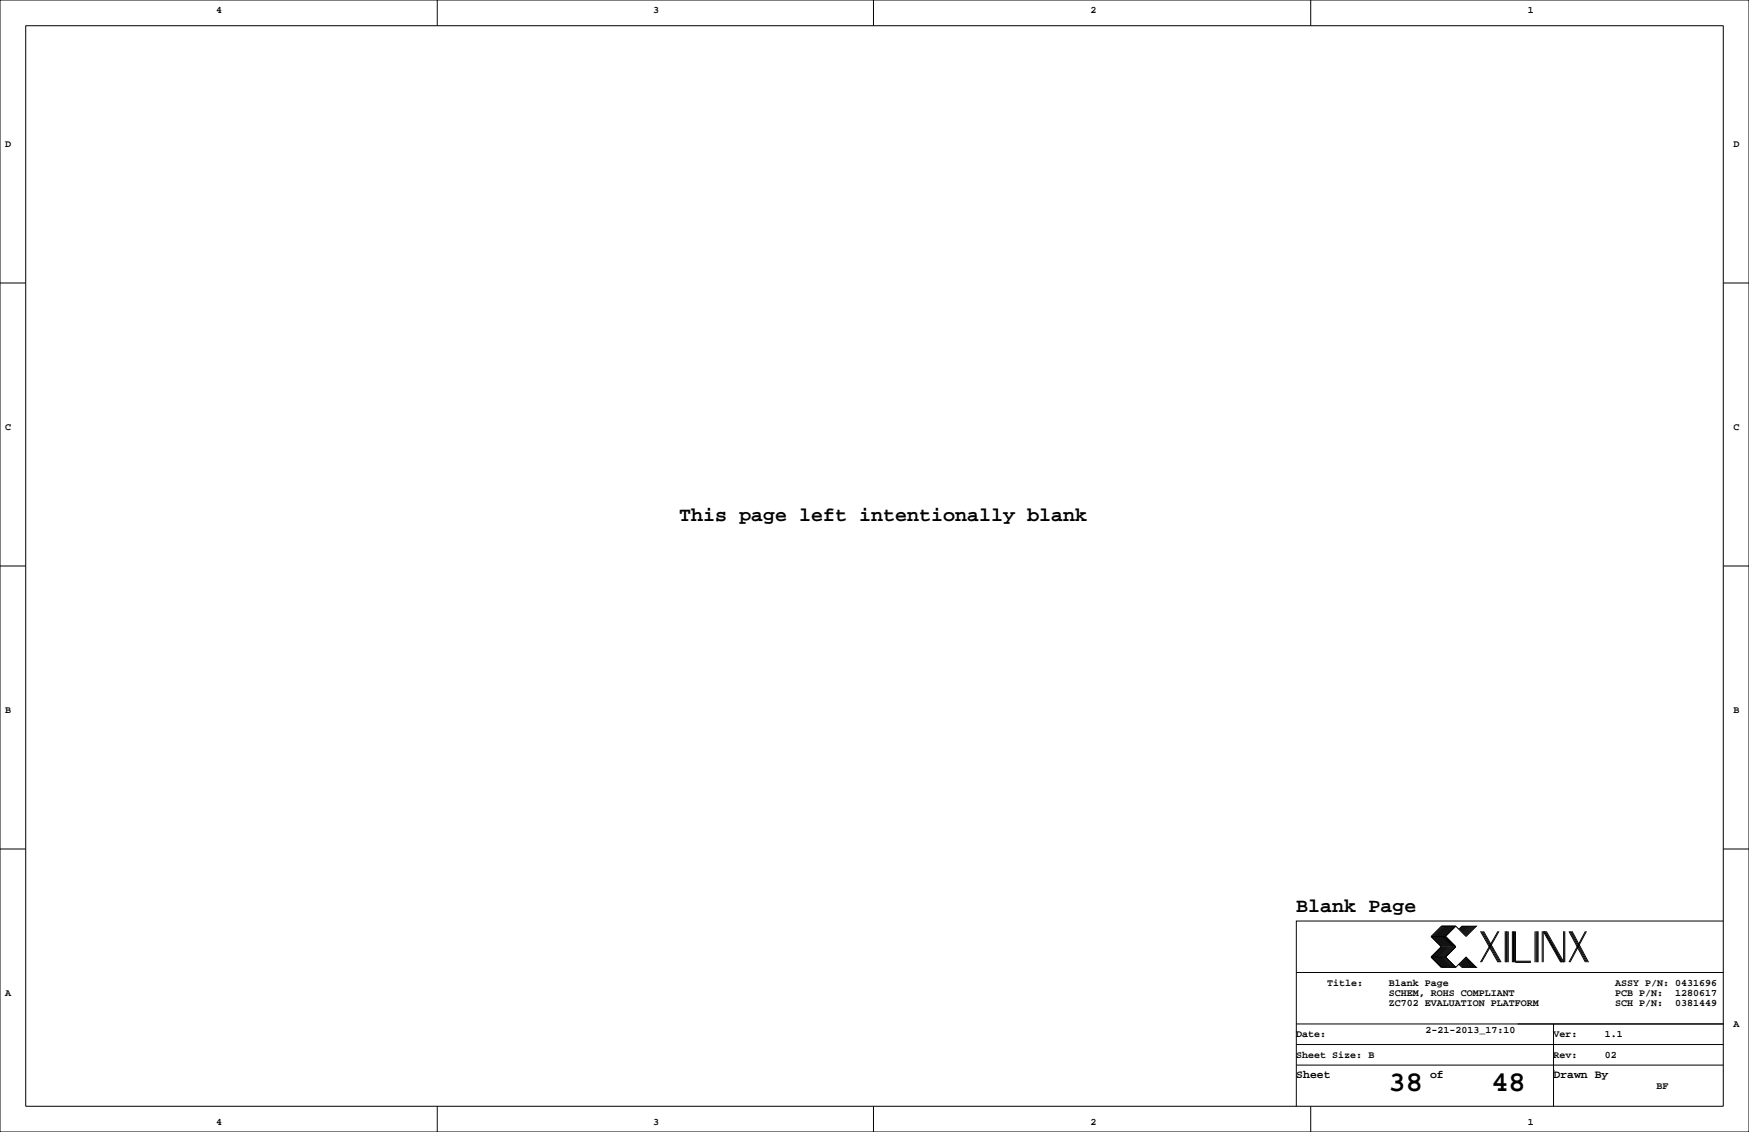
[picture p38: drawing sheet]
<svg xmlns="http://www.w3.org/2000/svg" width="432mm" height="279mm" viewBox="0 0 432 279" stroke-linecap="round" stroke-linejoin="round" font-family="sans-serif">
<defs><g id="words">
<g font-size="7.1">
<text x="342.8" y="269.3">38</text>
<text x="368.2" y="269.3">48</text>
</g>
<g font-size="4.9">
<text x="167.6" y="128.5">This page left intentionally blank</text>
<text x="320" y="225.1">Blank Page</text>
</g>
<g font-size="2.8">
<text x="320" y="266.1">Sheet</text>
<text x="353.1" y="266.1">of</text>
<text x="383.5" y="266.1">Drawn By</text>
</g>
<g font-size="2.5">
<text x="53.3" y="3.3">4</text>
<text x="161.3" y="3.3">3</text>
<text x="269.2" y="3.3">2</text>
<text x="377.2" y="3.3">1</text>
<text x="1.3" y="36.3">D</text>
<text x="428" y="36.3">D</text>
<text x="1.3" y="106.2">C</text>
<text x="428" y="106.2">C</text>
<text x="1.3" y="176">B</text>
<text x="428" y="176">B</text>
<text x="1.3" y="245.9">A</text>
<text x="327.7" y="243.3">Title:</text>
<text x="342.9" y="245.9">SCHEM, ROHS COMPLIANT</text>
<text x="342.9" y="243.3">Blank Page</text>
<text x="398.8" y="243.3">ASSY P/N: 0431696</text>
<text x="398.8" y="245.9">PCB P/N:</text>
<text x="413.6" y="245.9">1280617</text>
<text x="342.9" y="248.4">ZC702 EVALUATION PLATFORM</text>
<text x="398.8" y="248.4">SCH P/N:</text>
<text x="413.6" y="248.4">0381449</text>
<text x="320" y="256">Date:</text>
<text x="351.9" y="255">2-21-2013_17:10</text>
<text x="383.5" y="256">Ver:</text>
<text x="396.2" y="256">1.1</text>
<text x="428" y="253.5">A</text>
<text x="320" y="261.1">Sheet Size: B</text>
<text x="383.5" y="261.1">Rev:</text>
<text x="396.2" y="261.1">02</text>
<text x="408.9" y="268.7">BF</text>
<text x="53.3" y="277.6">4</text>
<text x="161.3" y="277.6">3</text>
<text x="269.2" y="277.6">2</text>
<text x="377.2" y="277.6">1</text>
</g>
</g></defs>
<g fill="none" stroke="#000" stroke-width=".25">
<path d="M0 0h431.8v279.4h-431.8zM6.3 6.4h419.1v266.6h-419.1zM107.9 0v6.4M215.6 0v6.4M323.6 0v6.4M0 69.8h6.3M425.4 69.8h6.4M0 139.7h6.3M425.4 139.7h6.4M0 209.5h6.3M425.4 209.5h6.4M353.3 236.2l2.6 2.6h3.5"/>
<path d="M353.3 231.1l2.6 2.6-2.6 2.5M353.3 236.2h3.6M353.3 231.1h3.6M356.1 228.6l-2.5 2.5 2.5 2.6-2.5 2.5 2.5 2.6M356.4 228.6l-2.6 2.5 2.6 2.6-2.6 2.5 2.6 2.6M356.6 228.6l-2.5 2.5 2.5 2.6-2.5 2.5 2.5 2.6M356.9 228.6l-2.6 2.5 2.6 2.6-2.6 2.5 2.6 2.6M356.9 231.1l2.5 2.6-2.5 2.5M356.9 236.2l2.5 2.6M357.1 228.6l-2.5 2.5 2.5 2.6-2.5 2.5 2.5 2.6M357.4 228.6l-2.6 2.5 2.6 2.6-2.6 2.5 2.6 2.6M357.6 228.6l-2.5 2.5 2.5 2.6-2.5 2.5 2.5 2.6"/>
<path d="M357.9 228.6l-2.6 2.5 2.6 2.6-2.6 2.5 2.6 2.6M358.1 228.6l-2.5 2.5 2.5 2.6-2.5 2.5 2.5 2.6M358.4 228.6l-2.5 2.5 2.5 2.6-2.5 2.5 2.5 2.6M358.6 228.6l-2.5 2.5 2.5 2.6-2.5 2.5 2.5 2.6M358.9 228.6l-2.5 2.5 2.5 2.6-2.5 2.5 2.5 2.6M359.2 228.6l-2.6 2.5 2.6 2.6-2.6 2.5 2.6 2.6M359.4 228.6l2.5 2.5 2.6-2.5h-3.6l-.7 .8M359.4 228.6h-3.5l-2.6 2.5M359.4 228.6l-2.5 2.5M360.2 238l.7 .8h3.6l-2.6-2.6-2.5 2.6M360.4 237.7l1 1.1M360.4 238l.8 .8"/>
<path d="M360.7 237.5l1.2 1.3M360.7 237.7l1 1.1M360.9 237.2l1.6 1.6M360.9 237.5l1.3 1.3M361.2 237l1.8 1.8M361.2 237.2l1.5 1.6M361.2 228.6l-.8 .8M361.4 236.7l2.1 2.1M361.4 237l1.8 1.8M361.4 228.6l-1 1M361.7 236.5l2.3 2.3M361.7 236.7l2 2.1"/>
<path d="M361.7 228.6l-1 1M361.9 236.5l2.3 2.3M361.9 228.6l-1.2 1.3M362.2 228.6l-1.3 1.3M362.5 228.6l-1.6 1.5M362.7 228.6l-1.5 1.5M363 228.6l-1.8 1.8M363.2 228.6l-1.8 1.8M363.5 228.6l-2.1 2M363.7 228.6l-2 2M364 228.6l-2.3 2.3M364.2 228.6l-2.3 2.3"/>
<path d="M365.5 229.9l4.3 7.6M365.8 229.9l4.3 7.6M366 229.9l4.3 7.6M366.3 229.9l4.3 7.6M369.8 229.9l-4.3 7.6M370.1 229.9l-4.3 7.6M371.6 229.9v7.6M371.9 229.9v7.6M372.1 229.9v7.6M372.4 229.9v7.6M373.4 229.9v7.6M373.6 229.9v7.6"/>
<path d="M373.9 229.9v7.6M374.1 229.9v7.6h3.9M374.1 237.2h3.9M379 229.9v7.6M379.2 229.9v7.6M379.5 229.9v7.6M379.7 229.9v7.6M380.7 229.9v7.6M381 237.5v-7.6l4.3 7.6M381.3 229.9l4.3 7.6M381.5 229.9l4.3 7.6M381.8 229.9l4.3 7.6v-7.6"/>
<path d="M386.3 229.9v7.6M387.3 229.9l4.1 7.6M387.6 229.9l4.1 7.6M387.9 229.9l4 7.6M388.1 229.9l4.1 7.6M391.4 229.9l-4.1 7.6M391.7 229.9l-4.1 7.6M425.4 227.3h-105.4v35.6M320 257.8h105.4M320 252.7h105.4M320 240h105.4M383.5 252.7v20.3"/>
<path d="M107.9 273v6.4M215.6 273v6.4M320 262.9v10.1M320 262.9h105.4M323.6 273v6.4M383.5 264.2h.1"/>
</g>
<use href="#words"/>
</svg>
